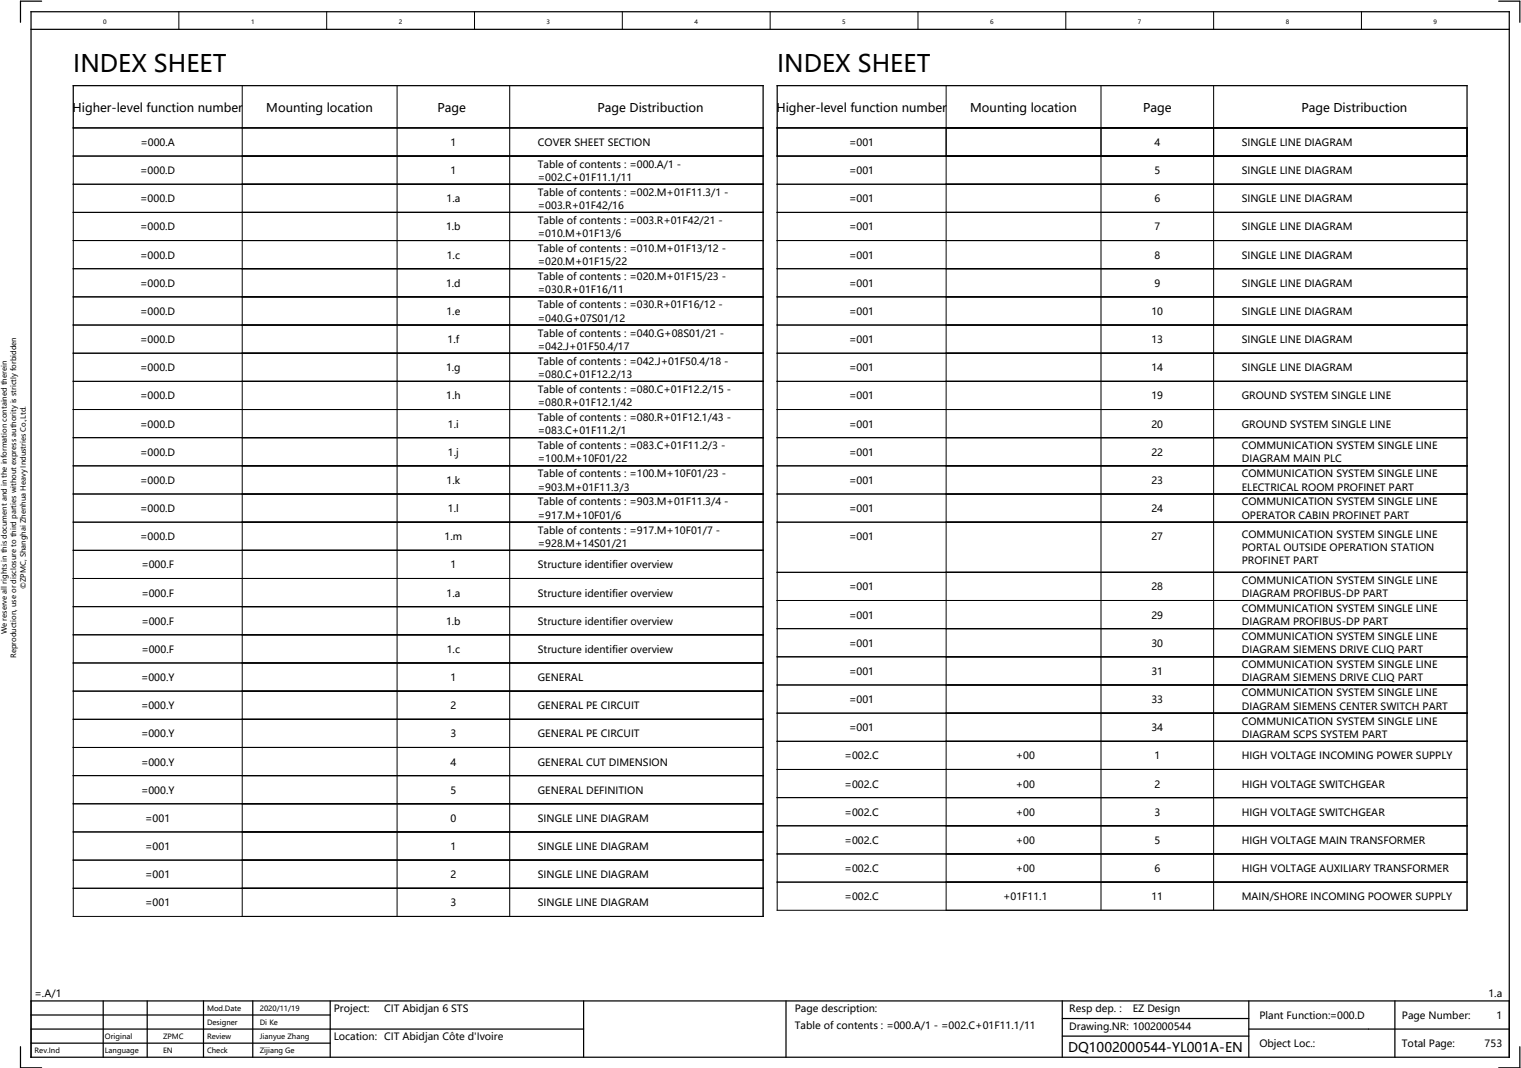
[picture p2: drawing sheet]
<svg xmlns="http://www.w3.org/2000/svg" width="432mm" height="303mm" viewBox="0 0 432 303" stroke-linecap="round" stroke-linejoin="round" font-family="sans-serif">
<defs><g id="words">
<g font-size="6.8">
<text x="20.8" y="20.3">INDEX SHEET</text>
<text x="220.8" y="20.3">INDEX SHEET</text>
</g>
<text font-size="3.8" x="303.5" y="298.8">DQ1002000544-YL001A-EN</text>
<g font-size="3.4">
<text x="20.6" y="31.7">Higher-level function number</text>
<text x="75.7" y="31.7">Mounting location</text>
<text x="124.3" y="31.7">Page</text>
<text x="169.8" y="31.7">Page Distribuction</text>
<text x="220.6" y="31.7">Higher-level function number</text>
<text x="275.7" y="31.7">Mounting location</text>
<text x="324.8" y="31.7">Page</text>
<text x="369.8" y="31.7">Page Distribuction</text>
</g>
<g font-size="2.8">
<text x="39.9" y="41.5">=000.A</text>
<text x="128" y="41.5">1</text>
<text x="152.8" y="41.5">COVER SHEET SECTION</text>
<text x="241.3" y="41.5">=001</text>
<text x="328" y="41.5">4</text>
<text x="352.8" y="41.5">SINGLE LINE DIAGRAM</text>
<text x="152.8" y="47.6">Table of contents : =000.A/1 -</text>
<text x="39.8" y="49.5">=000.D</text>
<text x="128" y="49.5">1</text>
<text x="152.8" y="51.3">=002.C+01F11.1/11</text>
<text x="241.3" y="49.5">=001</text>
<text x="328" y="49.5">5</text>
<text x="352.8" y="49.5">SINGLE LINE DIAGRAM</text>
<text x="39.8" y="57.5">=000.D</text>
<text x="126.9" y="57.5">1.a</text>
<text x="152.8" y="55.6">Table of contents : =002.M+01F11.3/1 -</text>
<text x="152.8" y="59.3">=003.R+01F42/16</text>
<text x="241.3" y="57.5">=001</text>
<text x="328" y="57.5">6</text>
<text x="352.8" y="57.5">SINGLE LINE DIAGRAM</text>
<text x="39.8" y="65.5">=000.D</text>
<text x="126.7" y="65.5">1.b</text>
<text x="152.8" y="63.6">Table of contents : =003.R+01F42/21 -</text>
<text x="241.3" y="65.5">=001</text>
<text x="328" y="65.5">7</text>
<text x="352.8" y="65.5">SINGLE LINE DIAGRAM</text>
<text x="152.8" y="67.3">=010.M+01F13/6</text>
<text x="152.8" y="71.6">Table of contents : =010.M+01F13/12 -</text>
<text x="39.8" y="73.5">=000.D</text>
<text x="126.9" y="73.5">1.c</text>
<text x="152.8" y="75.3">=020.M+01F15/22</text>
<text x="241.3" y="73.5">=001</text>
<text x="328" y="73.5">8</text>
<text x="352.8" y="73.5">SINGLE LINE DIAGRAM</text>
<text x="39.8" y="81.5">=000.D</text>
<text x="126.7" y="81.5">1.d</text>
<text x="152.8" y="79.6">Table of contents : =020.M+01F15/23 -</text>
<text x="152.8" y="83.3">=030.R+01F16/11</text>
<text x="241.3" y="81.5">=001</text>
<text x="328" y="81.5">9</text>
<text x="352.8" y="81.5">SINGLE LINE DIAGRAM</text>
<text x="39.8" y="89.5">=000.D</text>
<text x="126.8" y="89.5">1.e</text>
<text x="152.8" y="87.6">Table of contents : =030.R+01F16/12 -</text>
<text x="241.3" y="89.5">=001</text>
<text x="327.2" y="89.5">10</text>
<text x="352.8" y="89.5">SINGLE LINE DIAGRAM</text>
<text x="152.8" y="91.3">=040.G+07S01/12</text>
<text x="152.8" y="95.6">Table of contents : =040.G+08S01/21 -</text>
<text x="39.8" y="97.5">=000.D</text>
<text x="127.2" y="97.5">1.f</text>
<text x="152.8" y="99.3">=042.J+01F50.4/17</text>
<text x="241.3" y="97.5">=001</text>
<text x="327.2" y="97.5">13</text>
<text x="352.8" y="97.5">SINGLE LINE DIAGRAM</text>
<text x="39.8" y="105.5">=000.D</text>
<text x="126.7" y="105.5">1.g</text>
<text x="152.8" y="103.6">Table of contents : =042.J+01F50.4/18 -</text>
<text x="152.8" y="107.3">=080.C+01F12.2/13</text>
<text x="241.3" y="105.5">=001</text>
<text x="327.2" y="105.5">14</text>
<text x="352.8" y="105.5">SINGLE LINE DIAGRAM</text>
<text x="39.8" y="113.5">=000.D</text>
<text x="126.8" y="113.5">1.h</text>
<text x="152.8" y="111.6">Table of contents : =080.C+01F12.2/15 -</text>
<text x="241.3" y="113.5">=001</text>
<text x="327.2" y="113.5">19</text>
<text x="352.8" y="113.5">GROUND SYSTEM SINGLE LINE</text>
<text x="152.8" y="115.3">=080.R+01F12.1/42</text>
<text x="152.8" y="119.6">Table of contents : =080.R+01F12.1/43 -</text>
<text x="39.8" y="121.5">=000.D</text>
<text x="127.3" y="121.5">1.i</text>
<text x="152.8" y="123.3">=083.C+01F11.2/1</text>
<text x="241.3" y="121.5">=001</text>
<text x="327.2" y="121.5">20</text>
<text x="352.8" y="121.5">GROUND SYSTEM SINGLE LINE</text>
<text x="39.8" y="129.5">=000.D</text>
<text x="127.3" y="129.5">1.j</text>
<text x="152.8" y="127.6">Table of contents : =083.C+01F11.2/3 -</text>
<text x="152.8" y="131.3">=100.M+10F01/22</text>
<text x="241.3" y="129.5">=001</text>
<text x="327.2" y="129.5">22</text>
<text x="352.8" y="127.6">COMMUNICATION SYSTEM SINGLE LINE</text>
<text x="352.8" y="131.3">DIAGRAM MAIN PLC</text>
<text x="39.8" y="137.5">=000.D</text>
<text x="126.9" y="137.5">1.k</text>
<text x="152.8" y="135.6">Table of contents : =100.M+10F01/23 -</text>
<text x="241.3" y="137.5">=001</text>
<text x="327.2" y="137.5">23</text>
<text x="352.8" y="135.6">COMMUNICATION SYSTEM SINGLE LINE</text>
<text x="152.8" y="139.3">=903.M+01F11.3/3</text>
<text x="152.8" y="143.6">Table of contents : =903.M+01F11.3/4 -</text>
<text x="352.8" y="139.3">ELECTRICAL ROOM PROFINET PART</text>
<text x="352.8" y="143.6">COMMUNICATION SYSTEM SINGLE LINE</text>
<text x="39.8" y="145.5">=000.D</text>
<text x="127.3" y="145.5">1.l</text>
<text x="152.8" y="147.3">=917.M+10F01/6</text>
<text x="241.3" y="145.5">=001</text>
<text x="327.2" y="145.5">24</text>
<text x="352.8" y="147.3">OPERATOR CABIN PROFINET PART</text>
<text x="39.8" y="153.5">=000.D</text>
<text x="126.3" y="153.5">1.m</text>
<text x="152.8" y="151.6">Table of contents : =917.M+10F01/7 -</text>
<text x="152.8" y="155.3">=928.M+14S01/21</text>
<text x="241.3" y="153.5">=001</text>
<text x="327.2" y="153.5">27</text>
<text x="352.8" y="152.8">COMMUNICATION SYSTEM SINGLE LINE</text>
<text x="40.2" y="161.5">=000.F</text>
<text x="128" y="161.5">1</text>
<text x="152.8" y="161.5">Structure identifier overview</text>
<text x="352.8" y="156.6">PORTAL OUTSIDE OPERATION STATION</text>
<text x="352.8" y="160.3">PROFINET PART</text>
<text x="241.3" y="167.7">=001</text>
<text x="327.2" y="167.7">28</text>
<text x="352.8" y="165.8">COMMUNICATION SYSTEM SINGLE LINE</text>
<text x="40.2" y="169.5">=000.F</text>
<text x="126.9" y="169.5">1.a</text>
<text x="152.8" y="169.5">Structure identifier overview</text>
<text x="352.8" y="173.8">COMMUNICATION SYSTEM SINGLE LINE</text>
<text x="352.8" y="169.6">DIAGRAM PROFIBUS-DP PART</text>
<text x="40.2" y="177.5">=000.F</text>
<text x="126.7" y="177.5">1.b</text>
<text x="152.8" y="177.5">Structure identifier overview</text>
<text x="241.3" y="175.7">=001</text>
<text x="327.2" y="175.7">29</text>
<text x="352.8" y="177.6">DIAGRAM PROFIBUS-DP PART</text>
<text x="40.2" y="185.5">=000.F</text>
<text x="126.9" y="185.5">1.c</text>
<text x="152.8" y="185.5">Structure identifier overview</text>
<text x="241.3" y="183.7">=001</text>
<text x="327.2" y="183.7">30</text>
<text x="352.8" y="181.8">COMMUNICATION SYSTEM SINGLE LINE</text>
<text x="352.8" y="185.6">DIAGRAM SIEMENS DRIVE CLIQ PART</text>
<text x="241.3" y="191.7">=001</text>
<text x="327.2" y="191.7">31</text>
<text x="352.8" y="189.8">COMMUNICATION SYSTEM SINGLE LINE</text>
<text x="40.1" y="193.5">=000.Y</text>
<text x="128" y="193.5">1</text>
<text x="152.8" y="193.5">GENERAL</text>
<text x="352.8" y="193.6">DIAGRAM SIEMENS DRIVE CLIQ PART</text>
<text x="352.8" y="197.8">COMMUNICATION SYSTEM SINGLE LINE</text>
<text x="40.1" y="201.5">=000.Y</text>
<text x="128" y="201.5">2</text>
<text x="152.8" y="201.5">GENERAL PE CIRCUIT</text>
<text x="241.3" y="199.7">=001</text>
<text x="327.2" y="199.7">33</text>
<text x="352.8" y="201.6">DIAGRAM SIEMENS CENTER SWITCH PART</text>
<text x="40.1" y="209.5">=000.Y</text>
<text x="128" y="209.5">3</text>
<text x="152.8" y="209.5">GENERAL PE CIRCUIT</text>
<text x="241.3" y="207.7">=001</text>
<text x="327.2" y="207.7">34</text>
<text x="352.8" y="205.8">COMMUNICATION SYSTEM SINGLE LINE</text>
<text x="352.8" y="209.6">DIAGRAM SCPS SYSTEM PART</text>
<text x="240" y="215.7">=002.C</text>
<text x="288.6" y="215.7">+00</text>
<text x="328" y="215.7">1</text>
<text x="352.8" y="215.7">HIGH VOLTAGE INCOMING POWER SUPPLY</text>
<text x="40.1" y="217.5">=000.Y</text>
<text x="128" y="217.5">4</text>
<text x="152.8" y="217.5">GENERAL CUT DIMENSION</text>
<text x="40.1" y="225.5">=000.Y</text>
<text x="128" y="225.5">5</text>
<text x="152.8" y="225.5">GENERAL DEFINITION</text>
<text x="240" y="223.7">=002.C</text>
<text x="288.6" y="223.7">+00</text>
<text x="328" y="223.7">2</text>
<text x="352.8" y="223.7">HIGH VOLTAGE SWITCHGEAR</text>
<text x="41.3" y="233.5">=001</text>
<text x="128" y="233.5">0</text>
<text x="152.8" y="233.5">SINGLE LINE DIAGRAM</text>
<text x="240" y="231.7">=002.C</text>
<text x="288.6" y="231.7">+00</text>
<text x="328" y="231.7">3</text>
<text x="352.8" y="231.7">HIGH VOLTAGE SWITCHGEAR</text>
<text x="240" y="239.7">=002.C</text>
<text x="288.6" y="239.7">+00</text>
<text x="328" y="239.7">5</text>
<text x="352.8" y="239.7">HIGH VOLTAGE MAIN TRANSFORMER</text>
<text x="41.3" y="241.5">=001</text>
<text x="128" y="241.5">1</text>
<text x="152.8" y="241.5">SINGLE LINE DIAGRAM</text>
<text x="41.3" y="249.5">=001</text>
<text x="128" y="249.5">2</text>
<text x="152.8" y="249.5">SINGLE LINE DIAGRAM</text>
<text x="240" y="247.7">=002.C</text>
<text x="288.6" y="247.7">+00</text>
<text x="328" y="247.7">6</text>
<text x="352.8" y="247.7">HIGH VOLTAGE AUXILIARY TRANSFORMER</text>
<text x="41.3" y="257.5">=001</text>
<text x="128" y="257.5">3</text>
<text x="152.8" y="257.5">SINGLE LINE DIAGRAM</text>
<text x="240" y="255.7">=002.C</text>
<text x="285" y="255.7">+01F11.1</text>
<text x="327.2" y="255.7">11</text>
<text x="352.8" y="255.7">MAIN/SHORE INCOMING POOWER SUPPLY</text>
<text x="9.8" y="283.3">=.A/1</text>
<text x="94.8" y="287.5">Project:</text>
<text x="109.2" y="287.3">CIT Abidjan 6 STS</text>
<text x="225.8" y="287.5">Page description:</text>
<text x="303.8" y="287.5">Resp dep. :</text>
<text x="321.8" y="287.5">EZ Design</text>
<text x="422.9" y="283.3">1.a</text>
<text x="225.8" y="292.3">Table of contents : =000.A/1 - =002.C+01F11.1/11</text>
<text x="303.8" y="292.5">Drawing.NR: 1002000544</text>
<text x="357.8" y="289.5">Plant Function:=000.D</text>
<text x="398.3" y="289.5">Page Number:</text>
<text x="425.2" y="289.5">1</text>
<text x="94.8" y="295.5">Location:</text>
<text x="109.2" y="295.3">CIT Abidjan Côte d'Ivoire</text>
<text x="357.8" y="297.5">Object Loc.:</text>
<text x="398.3" y="297.5">Total Page:</text>
<text x="421.8" y="297.5">753</text>
</g>
<g font-size="2">
<text x="7.3" y="167.3" transform="rotate(-90 7.3 167.3)">©ZPMC, Shanghai Zhenhua Heavy Industries Co.,Ltd.</text>
<text x="1.9" y="180.1" transform="rotate(-90 1.9 180.1)">We reserve all rights in this document and in the information contained therein</text>
<text x="4.6" y="186.9" transform="rotate(-90 4.6 186.9)">Reproduction, use or disclosure to third parties without express authority is strictly forbidden</text>
<text x="58.8" y="287.1">Mod.Date</text>
<text x="73.8" y="287.1">2020/11/19</text>
<text x="58.8" y="291.1">Designer</text>
<text x="73.8" y="291.1">Di Ke</text>
<text x="9.8" y="299.1">Rev.Ind</text>
<text x="29.8" y="299.1">Language</text>
<text x="29.8" y="295.1">Original</text>
<text x="46.3" y="299.1">EN</text>
<text x="46.3" y="295.1">ZPMC</text>
<text x="58.8" y="299.1">Check</text>
<text x="58.8" y="295.1">Review</text>
<text x="73.8" y="295.1">Jianyue Zhang</text>
<text x="73.8" y="299.1">Zijiang Ge</text>
</g>
<g font-size="1.7">
<text x="29.3" y="6.9">0</text>
<text x="71.3" y="6.9">1</text>
<text x="113.3" y="6.9">2</text>
<text x="155.3" y="6.9">3</text>
<text x="197.3" y="6.9">4</text>
<text x="239.3" y="6.9">5</text>
<text x="281.3" y="6.9">6</text>
<text x="323.3" y="6.9">7</text>
<text x="365.3" y="6.9">8</text>
<text x="407.3" y="6.9">9</text>
</g>
</g></defs>
<g fill="none" stroke="#000" stroke-width=".28">
<path d="M50.8 3.3v5M92.8 3.3v5M134.8 3.3v5M176.8 3.3v5M218.8 3.3v5M260.8 3.3v5M302.8 3.3v5M344.8 3.3v5M386.8 3.3v5M20.8 36.3h196v224h-196zM68.8 24.3v236M112.8 24.3v12"/>
<path d="M112.8 36.5v7.7M144.8 24.3v12M144.8 36.5v7.7M220.8 36.3h196v222.3h-196zM268.8 24.3v234.3M312.8 24.3v12M312.8 36.5v7.7M344.8 24.3v12M344.8 36.5v7.7M20.8 44.3h196M20.8 52.3h196M112.8 44.5v7.7"/>
<path d="M112.8 52.5v7.7M144.8 44.5v7.7M144.8 52.5v7.7M220.8 44.3h196M220.8 52.3h196M312.8 44.5v7.7M312.8 52.5v7.7M344.8 44.5v7.7M344.8 52.5v7.7M20.8 60.3h196M20.8 68.3h196M20.8 76.3h196"/>
<path d="M112.8 60.5v7.7M112.8 68.5v7.7M112.8 76.5v7.7M144.8 60.5v7.7M144.8 68.5v7.7M144.8 76.5v7.7M220.8 60.3h196M220.8 68.3h196M220.8 76.3h196M312.8 60.5v7.7M312.8 68.5v7.7M312.8 76.5v7.7"/>
<path d="M344.8 60.5v7.7M344.8 68.5v7.7M344.8 76.5v7.7M20.8 84.3h196M20.8 92.3h196M112.8 84.5v7.7M112.8 92.5v7.7M144.8 84.5v7.7M144.8 92.5v7.7M220.8 84.3h196M220.8 92.3h196M312.8 84.5v7.7"/>
<path d="M312.8 92.5v7.7M344.8 84.5v7.7M344.8 92.5v7.7M20.8 100.3h196M20.8 108.3h196M20.8 116.3h196M112.8 100.5v7.7M112.8 108.5v7.7M112.8 116.5v7.7M144.8 100.5v7.7M144.8 108.5v7.7M144.8 116.5v7.7"/>
<path d="M220.8 100.3h196M220.8 108.3h196M220.8 116.3h196M312.8 100.5v7.7M312.8 108.5v7.7M312.8 116.5v7.7M344.8 100.5v7.7M344.8 108.5v7.7M344.8 116.5v7.7M20.8 124.3h196M20.8 132.3h196M112.8 124.5v7.7"/>
<path d="M112.8 132.5v7.7M144.8 124.5v7.7M144.8 132.5v7.7M220.8 124.3h196M220.8 132.3h196M312.8 124.5v7.7M312.8 132.5v7.7M344.8 124.5v7.7M344.8 132.5v7.7M20.8 140.3h196M20.8 148.3h196M20.8 156.3h196"/>
<path d="M112.8 140.5v7.7M112.8 148.5v7.7M112.8 156.5v7.7M144.8 140.5v7.7M144.8 148.5v7.7M144.8 156.5v7.7M220.8 140.3h196M220.8 148.3h196M312.8 140.5v7.7M312.8 148.6v13.7M344.8 140.5v7.7M344.8 148.6v13.7"/>
<path d="M20.8 164.3h196M20.8 172.3h196M112.8 164.5v7.7M112.8 172.5v7.7M144.8 164.5v7.7M144.8 172.5v7.7M220.8 162.6h196M220.8 178.6h196M220.8 170.6h196M312.8 162.7v7.7M312.8 170.7v7.7M312.8 178.7v7.7"/>
<path d="M344.8 162.7v7.7M344.8 170.7v7.7M344.8 178.7v7.7M20.8 180.3h196M20.8 188.3h196M20.8 196.3h196M112.8 180.5v7.7M112.8 188.5v7.7M112.8 196.5v7.7M144.8 180.5v7.7M144.8 188.5v7.7M144.8 196.5v7.7"/>
<path d="M220.8 186.6h196M220.8 194.6h196M312.8 186.7v7.7M312.8 194.7v7.7M344.8 186.7v7.7M344.8 194.7v7.7M20.8 204.3h196M20.8 212.3h196M112.8 204.5v7.7M112.8 212.5v7.7M144.8 204.5v7.7M144.8 212.5v7.7"/>
<path d="M220.8 202.6h196M220.8 210.6h196M220.8 218.6h196M312.8 202.7v7.7M312.8 210.7v7.7M312.8 218.7v7.7M344.8 202.7v7.7M344.8 210.7v7.7M344.8 218.7v7.7M20.8 220.3h196M20.8 228.3h196M20.8 236.3h196"/>
<path d="M112.8 220.5v7.7M112.8 228.5v7.7M112.8 236.5v7.7M144.8 220.5v7.7M144.8 228.5v7.7M144.8 236.5v7.7M220.8 226.6h196M220.8 234.6h196M312.8 226.7v7.7M312.8 234.7v7.7M344.8 226.7v7.7M344.8 234.7v7.7"/>
<path d="M20.8 244.3h196M20.8 252.3h196M112.8 244.5v7.7M112.8 252.5v7.7M144.8 244.5v7.7M144.8 252.5v7.7M220.8 242.6h196M220.8 250.6h196M312.8 242.7v7.7M312.8 250.7v7.7M344.8 242.7v7.7M344.8 250.7v7.7"/>
</g>
<g fill="none" stroke="#000" stroke-width=".35">
<path d="M8.8 3.3h420v297h-420zM8.8 8.3h420M11.8 .3h-6v6M425.8 .3h6v6M20.8 24.3h196v12h-196zM220.8 24.3h196v12h-196zM5.8 297.3v6h6M8.8 284.3h420M8.8 292.3h157M8.8 296.3h85M8.8 288.3h85M29.3 284.3v16"/>
<path d="M41.8 284.3v16M57.8 284.3v16M71.8 284.3v16M93.8 284.3v16M165.8 284.3v16M223.3 284.3v16M301.8 284.3v16M301.8 289.3h53M301.8 294.3h53M354.8 292.3h74M354.8 284.3v16M396.3 284.3v16"/>
<path d="M431.8 297.3v6h-6"/>
</g>
<use href="#words"/>
</svg>
